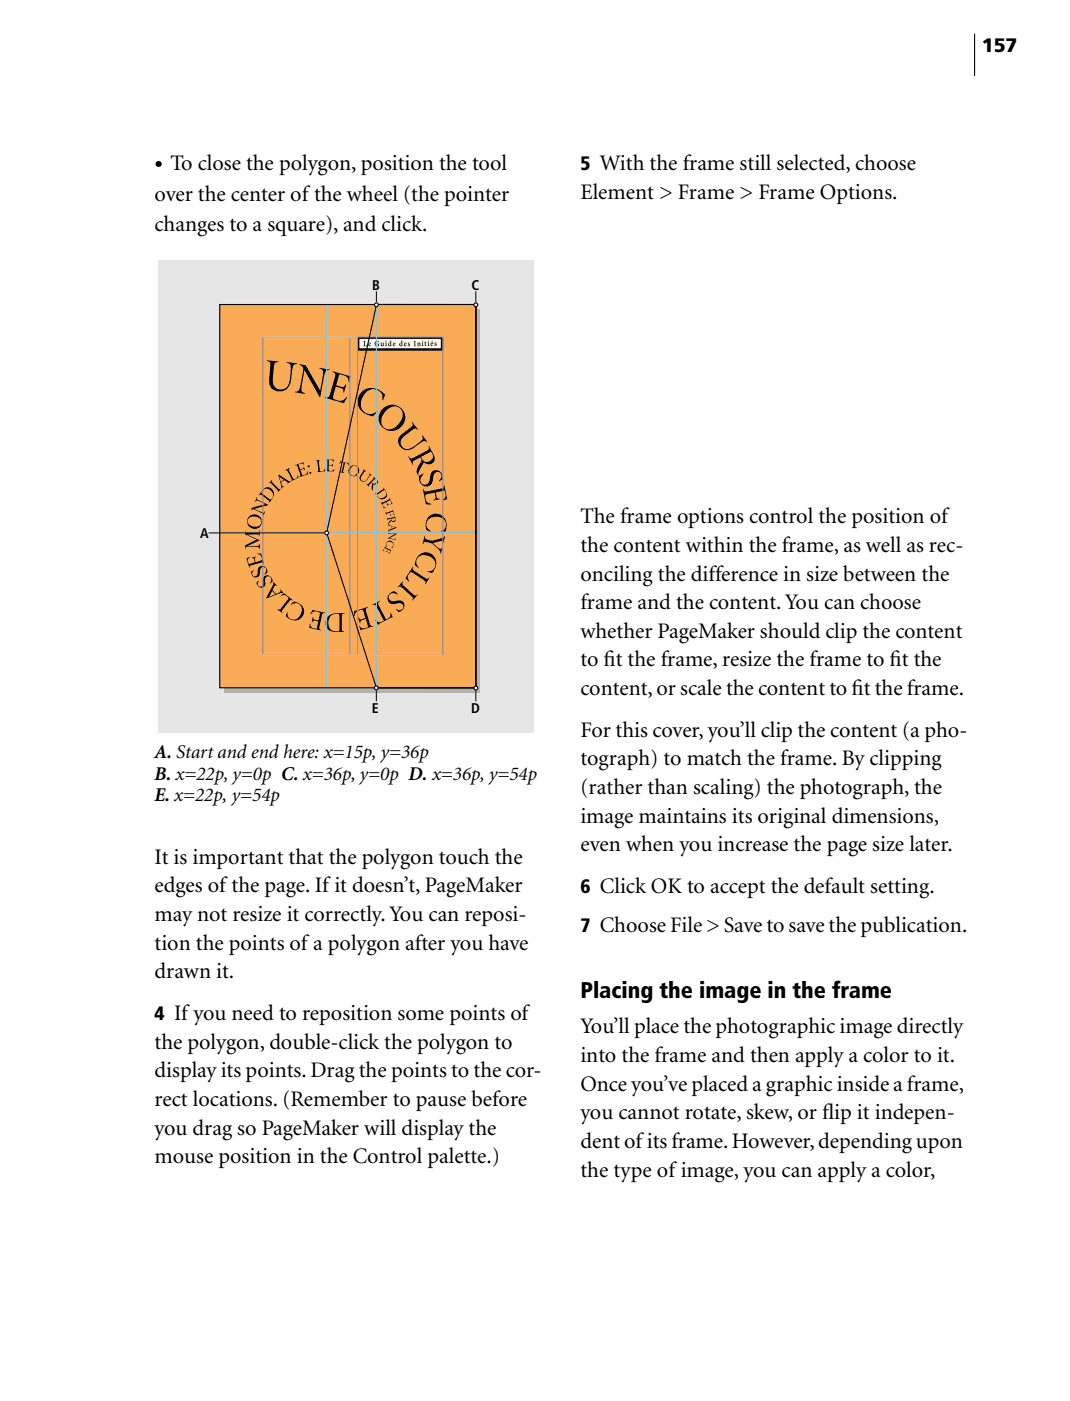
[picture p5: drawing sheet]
<svg xmlns="http://www.w3.org/2000/svg" width="175mm" height="229mm" viewBox="0 0 175 229" stroke-linecap="round" stroke-linejoin="round" font-family="sans-serif">
<defs><g id="words">
<text font-size="3.7" x="94.7" y="162.9">Placing the image in the frame</text>
<g font-size="3.6">
<text x="27.8" y="27.8">To close the polygon, position the tool</text>
<text x="97.9" y="27.8">With the frame still selected, choose</text>
<text x="25.2" y="32.7">over the center of the wheel (the pointer</text>
<text x="94.7" y="32.5">Element &gt; Frame &gt; Frame Options.</text>
<text x="25.2" y="37.7">changes to a square), and click.</text>
<text x="94.7" y="85.4">The frame options control the position of</text>
<text x="94.7" y="90">the content within the frame, as well as rec-</text>
<text x="94.7" y="94.7">onciling the difference in size between the</text>
<text x="94.7" y="99.4">frame and the content. You can choose</text>
<text x="94.7" y="104.1">whether PageMaker should clip the content</text>
<text x="94.7" y="108.8">to f</text>
<text x="94.7" y="113.4">content, or scale the content to f</text>
<text x="98.5" y="108.8">it the frame, resize the frame to f</text>
<text x="139" y="113.4">it the frame.</text>
<text x="145.2" y="108.8">it the</text>
<text x="94.7" y="120.2">For this cover, you’ll clip the content (a pho-</text>
<text x="94.7" y="124.9">tograph) to match the frame. By clipping</text>
<text x="94.7" y="129.6">(rather than scaling) the photograph, the</text>
<text x="94.7" y="134.2">image maintains its original dimensions,</text>
<text x="25.2" y="140.9">It is important that the polygon touch the</text>
<text x="94.7" y="138.9">even when you increase the page size later.</text>
<text x="25.2" y="145.6">edges of the page. If it doesn’t, PageMaker</text>
<text x="97.9" y="145.7">Click OK to accept the default setting.</text>
<text x="25.2" y="150.3">may not resize it correctly. You can reposi-</text>
<text x="25.2" y="155">tion the points of a polygon after you have</text>
<text x="97.9" y="152.1">Choose File &gt; Save to save the publication.</text>
<text x="25.2" y="159.6">drawn it.</text>
<text x="28.4" y="166.4">If you need to reposition some points of</text>
<text x="25.2" y="171.1">the polygon, double-click the polygon to</text>
<text x="94.7" y="168.6">You’ll place the photographic image directly</text>
<text x="94.7" y="173.3">into the frame and then apply a color to it.</text>
<text x="25.2" y="175.8">display its points. Drag the points to the cor-</text>
<text x="94.7" y="178">Once you’ve placed a graphic inside a frame,</text>
<text x="25.2" y="180.4">rect locations. (Remember to pause before</text>
<text x="25.2" y="185.1">you drag so PageMaker will display the</text>
<text x="94.7" y="182.7">you cannot rotate, skew, or f</text>
<text x="134.2" y="182.7">lip it indepen-</text>
<text x="25.2" y="189.8">mouse position in the Control palette.)</text>
<text x="94.7" y="187.3">dent of its frame. However, depending upon</text>
<text x="94.7" y="192">the type of image, you can apply a color,</text>
</g>
<g font-size="3.2">
<text x="160.2" y="8.4">157</text>
<text x="94.7" y="27.8">5</text>
<text x="25.2" y="123.7">A. Start and end here: x=15p, y=36p</text>
<text x="25.2" y="130.8">E. x=22p, y=54p</text>
<text x="25.2" y="127.2">B. x=22p, y=0p C. x=36p, y=0p D. x=36p, y=54p</text>
<text x="94.7" y="145.7">6</text>
<text x="94.7" y="152.1">7</text>
<text x="25.2" y="166.4">4</text>
</g>
<text font-size="2.8" x="25.2" y="27.8">•</text>
<g font-size="2.3">
<text x="60.7" y="47.3">B</text>
<text x="76.9" y="47.3">C</text>
<text x="32.7" y="87.8">A</text>
<text x="60.7" y="116.4">E</text>
<text x="76.9" y="116.4">D</text>
</g>
</g></defs>
<path d="M159.1 5.5v6.9" fill="none" stroke="#000" stroke-width=".18"/>
<path d="M25.6 42.3h62.1v77.3h-62.1z" fill="#fff"/>
<path d="M25.8 42.5h61.2v77.1h-61.2z" fill="#e6e6e6"/>
<path d="M36.6 50.4h41.8v62.6h-41.8z" fill="#b3b3b3"/>
<path d="M35.9 49.7h41.8v62.5h-41.8z" fill="#faab55"/>
<path d="M35.8 49.6h25.8l-8.4 37.4 8.5 25.3h-25.9z" fill="#faab55" stroke="#faab55" stroke-width=".18"/>
<g fill="#000">
<path d="M43.5 58.8l1.9 .2v.1l-.5 .1-.2 .8a6.9 6.9 0 0 0-.1 2.7 1.35 1.35 0 0 0 1.4 .9 1.35 1.35 0 0 0 1.2-1.2 7.4 7.4 0 0 0 .2-2.9l-.6-.3v-.1l1.7 .2v.1a.73 .73 0 0 0-.8 .8l-.2 1.4a2 2 0 0 1-2 2.3 1.65 1.65 0 0 1-1.6-2.2l.2-2.3v-.2l-.6-.3zM43.8 78.9l.6-.6v.3l1 1 .1 .2h.4l-.6 .5v-.3l-.1-.2-1-1zM46.5 76.7l.8-.4-.2 .3 .8 1.5a.6 .6 0 0 0 .7-.7l.1 .5-1.2 .7 .1-.3-.6-1.3-.1-.2zM48.2 75.9l1.3-.5 .2 .5a.57 .57 0 0 0-1 0l.3 .7 .5-.2 .1-.3 .2 .6-.3-.1-.5 .1 .3 .8a.65 .65 0 0 0 .9-.6v.5l-1.4 .5 .2-.3v-.3l-.5-1.3zM51.5 75.2l.8-.1-.3 .2 .2 1.5a.55 .55 0 0 0 .9-.4l-.1 .5-1.3 .1 .3-.2-.2-1.3v-.2zM48.9 59.4l1 .2 2.4 4.1 .4-2.6a.77 .77 0 0 0-.6-1v-.1l1.7 .3v.1a.71 .71 0 0 0-.9 .8l-.6 3.6h-.1l-2.5-4.4-.5 2.8a.77 .77 0 0 0 .6 1v.1l-1.7-.3v-.1a.71 .71 0 0 0 .9-.8l.4-2.3a.83 .83 0 0 0-.5-1.3zM53.2 75h1.2l.1 .4a.52 .52 0 0 0-.8-.3l-.1 .8 .5-.1 .2-.2v.6l-.2-.2-.5-.1v.8a.59 .59 0 0 0 1-.3l-.1 .5h-1.4l.3-.2v-.2v-1.3zM54.3 60.6l2.9 .8-.2 1h-.1l-.1-.5a1.46 1.46 0 0 0-1.4-.8l-.5 1.8 1 .2h.2l.3-.4h.1l-.4 1.4-.1-.1v-.4l-.1-.2-1.1-.3-.4 1.6a.45 .45 0 0 0 .4 .5 1.28 1.28 0 0 0 1.8-.4h.1l-.6 1-3.1-.9v-.1h.6l.3-.7 .8-2.8v-.3l-.4-.3zM55.5 75.2l1.4 .3v.5l-.2-.4-.4-.1-.3 1.5 .2 .2-.7-.2 .3-.1 .3-1.4-.4-.1-.3 .3zM59.2 76.5l.6 .4h-.3l-.4 .7a.55 .55 0 0 0 .1 .9 .55 .55 0 0 0 .8-.4l.3-.6-.1-.3 .5 .3-.4 .2a1.26 1.26 0 0 1-1.2 .9l-.4-.3a1.36 1.36 0 0 1 .6-1.5zM59 64a2.71 2.71 0 0 1 3.9 .4l-.4 .9h-.1a1.54 1.54 0 0 0-1-1.7 1.54 1.54 0 0 0-1.9 .6 2.24 2.24 0 0 0-.2 2.9 1.58 1.58 0 0 0 2.2 0l.1 .1-.8 .8a3 3 0 0 1-2.4-2.2 2.3 2.3 0 0 1 .6-1.8zM67.2 68.9h.1l.9 1.2-.4-.2-.3 .1-1.3 1a1.22 1.22 0 0 0-.4 2.1 1.45 1.45 0 0 0 2-.4l.8-.7a.64 .64 0 0 0 .2-1h.1l.9 1.1-.1 .1a.83 .83 0 0 0-1.2 .2l-.7 .5a1.58 1.58 0 0 1-1.9 .4 1.58 1.58 0 0 1-.9-1.7 4.2 4.2 0 0 1 1.9-1.8l.5-.4z"/>
<path d="M68.4 77.7l.7-.5 .1 .1a.96 .96 0 0 0-.6 .9 .96 .96 0 0 0 .7 .9 1.12 1.12 0 0 0 .9-1.4 1.05 1.05 0 0 1 1.2-1 1.05 1.05 0 0 1 .9 1.3v.2l-.7 .3a.72 .72 0 0 0 .4-1 .72 .72 0 0 0-1.1-.3l-.2 .8a1.16 1.16 0 0 1-1.2 1.4 1.16 1.16 0 0 1-1.1-1.4zM69 79.8l.3 .4 .6-.1 2.3-.4 .2-.1 .1-.5 .5 2.4-.8 .2 .3-.3a1.16 1.16 0 0 0 .1-1.3l-1.5 .2 .1 .6a.63 .63 0 0 0 .6 .6l-1.1 .2 .4-.4-.2-.9-1.2 .2a.66 .66 0 0 0-.2 1.1l.3 .3 .6 .3h-.9zM40 86.6l.2 .3h.3h1.6l.3-.4v1l-.3-.3h-1.8l2 .9-1.9 1h1.7l.3-.4v.9a.49 .49 0 0 0-.7-.4h-1.4l-.3 .3v-.5l1.9-.9-1.9-.9zM40.2 91.1l.6-.2a.68 .68 0 0 0-.1 1.1l.9-.2-.2-.6-.3-.2 .7-.2-.2 .4 .1 .5 1-.3a.78 .78 0 0 0-.7-1.1h.6l.5 1.7-.3-.2h-.3l-1.7 .5-.1 .4zM41 93.3l.4-.2a.53 .53 0 0 0-.2 .5 .53 .53 0 0 0 .4 .4 .68 .68 0 0 0 .5-.9 .77 .77 0 0 1 1-.7 .77 .77 0 0 1 .4 1.1l-.4 .2a.67 .67 0 0 0 .4-.6 .67 .67 0 0 0-.5-.6 .99 .99 0 0 0-.6 1.2 .74 .74 0 0 1-.9 .5 .74 .74 0 0 1-.5-.9zM41.9 81.1l.1 .1a.43 .43 0 0 0 .3 .5l1.5 .7-2.3 .6 1.4 .6 .4-.2-.4 .8a.42 .42 0 0 0-.4-.6l-1.1-.5-.5 .2 .2-.5 2.2-.5-1.3-.6-.4 .2zM41.8 95.1l.5-.3a.53 .53 0 0 0-.2 .5 .53 .53 0 0 0 .4 .4 .68 .68 0 0 0 .4-1 .77 .77 0 0 1 .9-.8 .77 .77 0 0 1 .6 1l-.4 .3a.67 .67 0 0 0 .3-.7 .67 .67 0 0 0-.5-.5 .99 .99 0 0 0-.5 1.3 .74 .74 0 0 1-.8 .6 .74 .74 0 0 1-.7-.8zM45.8 97.2l.5-.4 1.5 1.1h-.4l-1.2 1.5-.2 .3 .1 .4-.9-.7h.5l1.4-1.7a.79 .79 0 0 0-1.3-.5zM47.4 98.7l.6-.6a1.62 1.62 0 0 1 1.4 1 1.62 1.62 0 0 1-.2 1.7 1.81 1.81 0 0 1-2.6-.3l.3-.6a1.1 1.1 0 0 0 .8 1.2 1.1 1.1 0 0 0 1.3-.8 1.16 1.16 0 0 0 .2-1.2 1.16 1.16 0 0 0-1.1-.7zM63.4 86.8l.2 .1 .7 .2h.2l.2-.2-.1 .3-1 .7 .8 .1 .2-.2-.1 .4-.1-.1-1.1-.2 1.1-.8-.9-.1-.1 .2zM62.1 81.9l.3 .1 .1-.1 1-.4 .1-.3 .4 1-.3 .1a.44 .44 0 0 0-.1-.7l-.5 .3 .2 .4h.2l-.4 .2 .1-.2-.2-.4-.4 .2a.39 .39 0 0 0-.1 .5 .39 .39 0 0 0 .5 .2l-.4 .1zM62.9 89.1l.1 .3 .8 .3 .1-.1-.3 .7-.3-.1a.31 .31 0 0 0 .4-.4l-.4-.1-.1 .3 .1 .1-.3-.2h.1l.2-.3-.3-.1a.28 .28 0 0 0-.3 .2 .28 .28 0 0 0 .1 .3l-.3-.2z"/>
<path d="M63.2 88.4a.66 .66 0 0 1 .9 .1 .66 .66 0 0 1-.1 .9l-.2-.1 .3-.1a.56 .56 0 0 0-.4-.8 .56 .56 0 0 0-.7 .5l.2 .3-.2-.2zM62.9 83.5l.1 .2 .2-.1 .9-.3v-.2l.3 .9-.3 .1a.35 .35 0 0 0 0-.6l-.5 .1 .2 .4h.1l-.3 .2 .1-.2-.1-.3-.5 .2-.1 .2zM63.7 96.8a.7 .7 0 0 1 .7-.3 .7 .7 0 0 1 .5 .5 .85 .85 0 0 0-.9-.2 .85 .85 0 0 0-.6 .8 1 1 0 0 0 1.4 .4 .94 .94 0 0 1 1.2 .7 .94 .94 0 0 1-.8 1.1l-.1 .1-.5-.5a.64 .64 0 0 0 1 .1 .64 .64 0 0 0-.1-1h-.8a1 1 0 0 1-1.3-.4 1 1 0 0 1 .3-1.3zM65.7 94.8v.5l.1 .1 1.5 1.5 .5 .3 .4-.2-.9 1 .1-.4-.3-.4-1.6-1.4-.2-.1-.4 .1zM67.4 92.5v.4l.1 .2 1.8 1.1 .4 .3 .4-.3-.7 1.2v-.5l-.1-.1-2-1.4a.74 .74 0 0 0-.7 1.1l.1 .4-.5-.6zM69.3 87.4l.1 .5a2.09 2.09 0 0 0 2.2 .1 1.45 1.45 0 0 0 1.1-.5l-.3 1.1-.1-.4h-.2l-1.5 .4 1.3 1 .3-.3-.3 1a3.3 3.3 0 0 0-2.1-1.8l-.5-.1-.3 .4zM68.2 90.7a1.75 1.75 0 0 1 2.5-.1 1.75 1.75 0 0 1 .1 2.5l-.3 .4-.7-.2a1.26 1.26 0 0 0 1.3-1.1 1.26 1.26 0 0 0-1-1.4 1.32 1.32 0 0 0-1.5-.1 1.32 1.32 0 0 0-.6 1.3l.3 .7-.6-.5 .2-1zM70.1 84.2a1.78 1.78 0 0 1 2.1 0 1.78 1.78 0 0 1 .6 2l-.1 .5-.8 .1a1.26 1.26 0 0 0 .8-1.5 1.26 1.26 0 0 0-1.4-1 1.33 1.33 0 0 0-1.4 .5 1.33 1.33 0 0 0-.1 1.4l.6 .6-.8-.3-.1-.2a2.26 2.26 0 0 1 .6-2.1zM51 99.5l2.1 .5-.5 .2-.1 .3-.4 2 .3 .4-1.9-.4 .1-.7a.92 .92 0 0 0 1.1 .8l.2-1.2-.4-.1a.52 .52 0 0 0-.6 .2l.2-.8 .2 .4 .7 .2 .2-1.1a.74 .74 0 0 0-1.2-.3l-.3 .3zM57.8 99.7l2.2-.7-.3 .4 .1 .5 .6 2 .1 .2 .4 .1-2 .6-.3-.7a1.01 1.01 0 0 0 1.5 .2l-.4-1.3-.5 .1a.57 .57 0 0 0-.5 .6l-.3-.9 .5 .3 .8-.2-.4-1.2a.6 .6 0 0 0-.9 0l-.3 .3-.3 .5zM60.7 98.7l1.3-.7-.3 .4v.2l1.3 2.5a.96 .96 0 0 0 .8-1.2l.3 .9h-.3l-1.8 .9-.3 .3-.4-.7a.93 .93 0 0 0 1.3 0l-1.2-2.5-.2-.1z"/>
<path d="M45.4 77.4l.6 .4a2.33 2.33 0 0 0 1.5 .7l-.6 .5 .1-.3-.6-.4-.5 .4v.2a.39 .39 0 0 0 .5 .4l-.6 .5 .1-.4zM45.6 77.8l.2 .8 .5-.3z"/>
<path d="M50.2 76.1a.17 .17 0 0 1 .3 0 .17 .17 0 0 1-.3 0zM50.5 77.2a.17 .17 0 0 1 .3 0 .17 .17 0 0 1-.3 0z"/>
<path d="M56.8 76.8a.9 .9 0 0 1 1.8 0 .9 .9 0 0 1-1.8 0zM57.4 76.2a.74 .74 0 0 0-.3 .9 .74 .74 0 0 0 .8 .5 .94 .94 0 0 0 .1-1.6l-.4 .1z"/>
<path d="M61 77.7a1.14 1.14 0 0 1 .7 1 .48 .48 0 0 1-.7 .3l-.1 1.1a.6 .6 0 0 1-.2-.9l.1-.3-.2-.2-.4 .5v.3l-.5-.5h.3l.2-.1 .8-.9zM61.2 78.2l-.6 .5a.43 .43 0 0 0 .8 .2 .43 .43 0 0 0-.2-.7z"/>
<path d="M62.4 66.8a2.14 2.14 0 0 1 3.4 .2 2.14 2.14 0 0 1-1.3 3.2 2.09 2.09 0 0 1-2.4-.9 2.09 2.09 0 0 1 .3-2.5zM63 67.1a1.78 1.78 0 0 0-.1 2.8 1.98 1.98 0 0 0 2.4-1.1 1.44 1.44 0 0 0 .4-1.6 1.44 1.44 0 0 0-1.5-.9l-.8 .4z"/>
<path d="M66.6 74.5l.5 .3 .5-.2 2.2-1.2 .2-.1v-.5a4.1 4.1 0 0 1 1 2.2 1.01 1.01 0 0 1-.8 .8 1.01 1.01 0 0 1-1-.4l-.2 .3a3.5 3.5 0 0 0-.7 1.9 1.23 1.23 0 0 1 .1-1.8l.2-.3a.63 .63 0 0 0 0-.9l-1.1 .6-.1 .2v.5zM68.7 74.6a.96 .96 0 0 0 1.4 .7 .96 .96 0 0 0 .2-1.6z"/>
<path d="M40.3 85.1a1.2 1.2 0 0 1 2.4 0 1.2 1.2 0 0 1-2.4 0zM40.5 84.6a.95 .95 0 0 0 .2 1.1 .95 .95 0 0 0 1 .3 .82 .82 0 0 0 1-.8 .82 .82 0 0 0-.9-.9 1.16 1.16 0 0 0-1.3 .3z"/>
<path d="M42.9 79.9a1.04 1.04 0 0 1 1.5-.2 1.04 1.04 0 0 1 .2 1.4l-.7 1v-.4l-.2-.1-1.2-.9-.3 .1zM42.9 80l-.3 .4 1.5 1.1a.95 .95 0 0 0 .4-1 .95 .95 0 0 0-.8-.7 .73 .73 0 0 0-.8 .2z"/>
<path d="M44.5 94.9l.7 .7-.3-.1-.4 .8 .6 .6 .7-.3-.1-.4 .6 .6-.4-.1-2.4 .9 .9-1.8a.76 .76 0 0 0 .1-.9zM44.4 96.4l-.5 1 1-.4z"/>
<path d="M61.2 80.4l.2 .1 .2-.1 .9-.6 .1-.3a1.56 1.56 0 0 1 .5 1.5 .9 .9 0 0 1-.8 .5 .9 .9 0 0 1-.8-.6zM61.6 80.7a.75 .75 0 0 0 1.1 .5 .75 .75 0 0 0 0-1.2z"/>
<path d="M63.4 85.5l.3 .2 1.1 .4-1.1 .5-.3 .2v-.5l.1 .1 .4-.1v-.4l-.4-.1-.1 .1zM64 85.9v.4l.5-.3z"/>
<path d="M63.2 84.4l.1 .2 .2-.1 .9-.2v-.1a.87 .87 0 0 1 .1 .9 .37 .37 0 0 1-.6-.1l-.5 .6v-.3l.4-.6v-.1l-.5 .2v.1zM63.8 84.6a.33 .33 0 0 0 .4 .5 .33 .33 0 0 0 .2-.6z"/>
<path d="M53.7 100.4a3.3 3.3 0 0 1 2.5-.3l-.3 .1-.1 .5v2.1l.4 .3a3.6 3.6 0 0 1-2.6-.4l-.2-.2a1.6 1.6 0 0 1 .3-2.1zM54.1 100.4a1.56 1.56 0 0 0 .3 2.6h1v-2.7a.95 .95 0 0 0-1.3 .1z"/>
</g>
<path d="M58.5 55.1h13.6v1.9h-13.6z" fill="#fffbcc" stroke="#000" stroke-width=".38"/>
<g fill="#000">
<path d="M59.3 55.6h.4l-.2 .7a.16 .16 0 0 0 .2 .1 .16 .16 0 0 0 .2-.1v.2h-.6l.1-.2zM61.2 55.8l.4-.2 .2 .1v.2l-.1-.2a.35 .35 0 0 0-.4 .3 .35 .35 0 0 0 .4 .4l-.1-.3h.3l-.1 .3-.1 .1a.44 .44 0 0 1-.5-.2 .44 .44 0 0 1 0-.5zM62.1 55.9h.2l.1 .5h.1l-.1-.5h.2l.1 .5h-.5zM66.6 56l.3-.1v.2l-.2-.1 .2 .2v.2h-.3v-.1l.1 .1h.1l-.2-.2zM67.5 55.6h.4l-.1 .2 .1 .7h-.4l.1-.2zM68.1 56h.5l.1 .5h-.3l.1-.4-.1-.1h-.1v.5h-.2zM69.3 55.8l.1-.1 .1 .2h.1l-.1 .1v.4h.1l-.1 .1-.1-.1-.2-.5zM71 55.9h.2v.1l-.1-.1-.1 .1 .2 .2v.2h-.3v-.1l.2 .1 .1-.1-.2-.1z"/>
<path d="M60.2 56l.1-.1 .2 .2-.3 .1 .1 .1 .2 .1-.2 .1a.29 .29 0 0 1-.2-.2 .29 .29 0 0 1 .1-.3zM60.2 56v.1h.2z"/>
<path d="M62.9 56l.2-.1v.6h-.2zM62.9 55.6l.2 .1z"/>
<path d="M63.6 55.6h.2l.1 .8-.3 .1a.29 .29 0 0 1-.3-.4 .29 .29 0 0 1 .4-.2zM63.5 56v.4h.2v-.4z"/>
<path d="M64.2 56l.2-.1 .1 .2-.3 .1 .1 .1 .2 .1-.1 .1a.29 .29 0 0 1-.3-.2 .29 .29 0 0 1 .1-.3zM64.3 56l-.1 .1h.2z"/>
<path d="M65.4 55.6h.2l.1 .8-.3 .1a.29 .29 0 0 1-.2-.4 .29 .29 0 0 1 .3-.2zM65.3 56v.4h.2v-.4z"/>
<path d="M66 56l.2-.1 .2 .2-.4 .1 .1 .1 .3 .1-.2 .1a.29 .29 0 0 1-.3-.2 .29 .29 0 0 1 .1-.3zM66.1 56l-.1 .1h.2z"/>
<path d="M68.8 55.9h.2l.1 .6h-.3zM68.9 55.6l.1 .1z"/>
<path d="M69.8 55.9h.2l.1 .5h-.3zM69.9 55.6l.1 .1z"/>
<path d="M70.4 55.9h.1l.2 .2h-.3v.2h.3l-.2 .2a.29 .29 0 0 1-.3-.3 .29 .29 0 0 1 .2-.3zM70.4 56v.1h.2zM70.5 55.6l.1 .1-.2 .1z"/>
</g>
<path d="M53.3 49.8v62.4M61.4 49.8v62.3M35.9 86.9h41.8" fill="none" stroke="#6bcff6" stroke-width=".18"/>
<path d="M42.9 54.9v51.9M57.1 54.9v51.9M58.3 54.9v51.9M72.3 54.9v51.9" fill="none" stroke="#8781bd" stroke-width=".18"/>
<path d="M42.8 55h29.5M42.8 106.9h29.5" fill="none" stroke="#f499c2" stroke-width=".18"/>
<path d="M35.9 49.7h41.8v62.5h-41.8zM61.4 49.7h16.3v62.5h-16.3l-8.1-25.3z" fill="none" stroke="#000" stroke-width=".18"/>
<g fill="#fff" stroke="#000" stroke-width=".18">
<circle cx="77.7" cy="49.7" r=".31"/>
<circle cx="61.4" cy="49.7" r=".31"/>
<circle cx="77.7" cy="112.3" r=".31"/>
<circle cx="61.4" cy="112.2" r=".31"/>
<circle cx="53.3" cy="87" r=".31"/>
</g>
<path d="M61.4 47.5v1.8M77.7 47.5v1.8M34 87h18.9M61.4 112.7v1.7M77.7 112.7v1.7" fill="none" stroke="#000" stroke-width=".16"/>
<use href="#words"/>
</svg>
